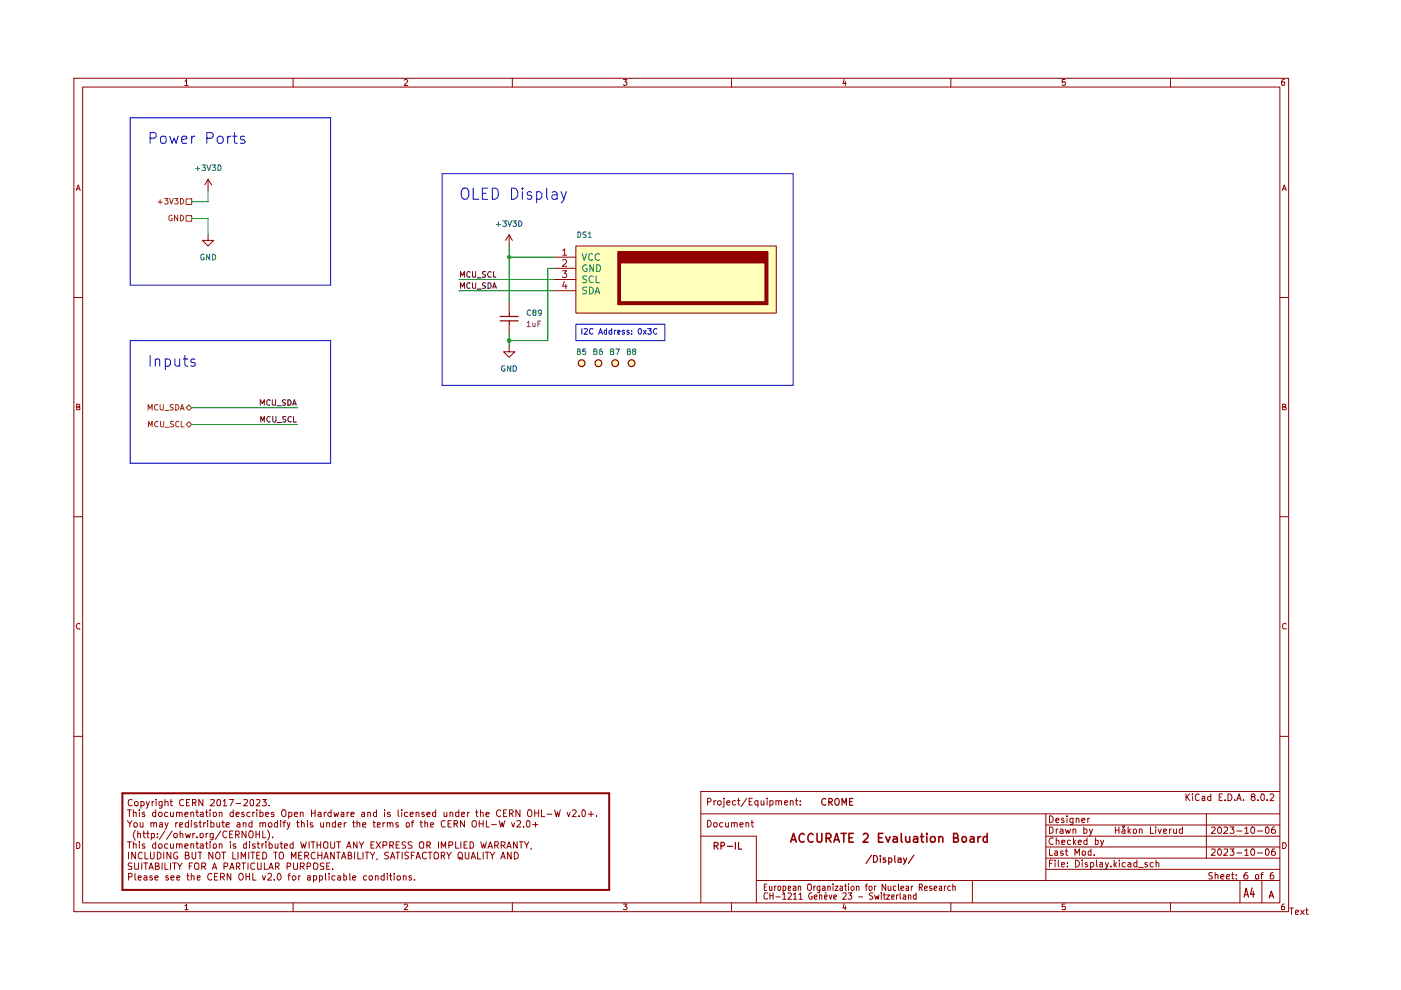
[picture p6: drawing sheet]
<svg xmlns="http://www.w3.org/2000/svg" width="297mm" height="210mm" viewBox="0 0 297 210" stroke-linecap="round" stroke-linejoin="round" font-family="sans-serif">
<g fill="none" stroke="#910000" stroke-width=".21">
<path d="M15.7 16.6h257.5v176.7h-257.5zM17.5 18.5h253.9v172.9h-253.9zM39.2 17.2h.2l.1-.4v1.3M39.2 18.1h.7M62.1 16.6v1.9M85.7 17l.2-.2h.3l.2 .3-.7 1h.7M108.6 16.6v1.9M132.2 16.8h.7l-.4 .6 .4 .1v.4l-.2 .2h-.4l-.1-.2M155.1 16.6v1.9M179 16.8l-.3 .9h.7M179.2 17.3v.8M201.6 16.6v1.9"/>
<path d="M225.8 16.8h-.6v.6h.6l.1 .1-.1 .5-.4 .1-.2-.2M248.2 16.6v1.9M272.3 16.8h-.3a.93 .93 0 0 0-.2 1.2h.5l.1-.5-.1-.1h-.5l-.1 .1M16.2 40.4l.4-1.2 .4 1.2M16.3 40h.5M271.9 40.4l.4-1.2 .4 1.2M272 40h.6M15.7 63.1h1.8M271.4 63.1h1.8M16.3 86.3h.4l.2-.3-.1-.2-.5-.1v1.2h.5l.1-.5-.2-.1M271.9 86.3l.6-.1v-.4l-.6-.1v1.2h.6l.2-.4-.3-.2M15.7 109.6h1.8"/>
<path d="M271.4 109.6h1.8M16.9 132.3l-.1-.1a.66 .66 0 0 0-.6 .4 .66 .66 0 0 0 .2 .7h.5M272.7 132.3l-.4-.1-.4 .3v.6l.2 .2h.6M15.7 156.1h1.8M271.4 156.1h1.8M16.3 178.6h.3l.3 .4v.6l-.3 .3h-.3zM27 174l.5 .7 .4-.7M27 171.7h.9M27 178.5h.9M27.4 171.7v1.4M27.4 178.5v1.3M27.5 174.7v.6"/>
<path d="M28 169.6l-.2-.1a.68 .68 0 0 0-.6 .7 .68 .68 0 0 0 .6 .7l.2-.1M28.3 172.3h.6v.8M28.3 179.1l.2-.2 .4 .1v.8M28.3 171.7v1.4M28.3 178.5v1.3M28.4 174.7l.2-.3h.3l.2 .3-.1 .6h-.5zM28.5 170.2l.5-.3 .3 .3-.1 .6h-.6zM28.7 176l-.1 .1a1.53 1.53 0 0 0 .1 2M29.2 176.8h.6v.8M29.2 176.2v1.4M29.5 171.7v.2M29.5 178.5v.1"/>
<path d="M29.5 172.2v.9M29.5 178.9v.9M29.7 174.4l.1 .9h.5M29.9 170l.4-.1 .3 .3-.1 .6h-.6M29.9 169.9v1.5M30.3 176.7h.5M30.3 174.4v.9M30.5 176.2v1.2l.3 .2M30.6 172.3l-.2-.1-.3 .2 .1 .2 .4 .1v.4h-.5M30.6 179l-.2-.1-.3 .3 .6 .4-.1 .2h-.5M31 169.9l.3 1M31.1 176.7h.5"/>
<path d="M31.3 176.2v1.3l.3 .1M31.7 169.9l-.5 1.3-.2 .2M32 174.6l.3-.2 .2 .1 .1 .8M32 174.4v.9M32.1 176.8l.4-.1 .3 .3v.4l-.3 .2-.4-.1M32.1 176.7v1.4M32.3 169.9v1M32.6 169.9l-.3 .3M32.6 174.7a.36 .36 0 0 1 .6-.2v.8M33 172.3l-.4-.1-.3 .3v.4l.3 .2h.4M33 178.5v1.3l-.6-.1a.6 .6 0 0 1 .2-.8l.4 .1M33 171.7v1.4"/>
<path d="M33.1 169.5v.1M33.1 169.9v1M33.4 177.5v.1M33.4 176.8v.1M33.7 172.3h.6l.1 .6-.3 .2h-.2l-.3-.2zM33.9 174.5l.4-.1 .2 .3v.6h-.6l-.1-.3 .7-.2M34.4 169.9v1.2l-.3 .3-.3-.1M34.4 170l-.4-.1-.3 .3 .1 .6h.6M35 170.1l.1-.1a.36 .36 0 0 1 .5 .2v.7M35 169.5v1.4M35 174.4l.3 .9M35 176.2l-1.2 1.8"/>
<path d="M35.6 172.3l-.5-.1-.2 .3 .1 .6h.6M35.6 179l-.5-.1-.2 .3 .1 .6h.6M35.6 174.4l-.4 1.3-.2 .2M36.1 169.9h.5M36.2 172.2v.9h.4l.1-.1M36.2 178.9v.9l.5-.1M36.2 169.5v1.2l.4 .2M36.5 176.2l-1.2 1.8M36.7 172.2v.9M36.7 178.9v.9M36.9 176.8h.1a.36 .36 0 0 1 .6 .2l-.1 .5a.45 .45 0 0 1-.7-.1zM37.3 174.4v.9"/>
<path d="M37.4 172.3l.4-.1 .2 .2v.7M37.4 179.1l.2-.2 .3 .1 .1 .8M37.4 172.2v.9M37.4 178.9v.9M37.7 174.4l-.4 .3M38 172.4l.2-.2 .4 .2v.7M38 179.2l.2-.3 .3 .1 .1 .8M38.1 174.9l.6-.1v-.3h-.6v.8h.6M38.2 176.8l.4-.1 .2 .2v.7M38.2 176.2v1.4M38.9 169.6l-.4-.1-.4 .3 .1 .9 .3 .2 .4-.1M39.2 172.6h.7l-.1-.3-.4-.1-.2 .2 .1 .7h.5"/>
<path d="M39.2 179.4l.7-.2-.1-.2-.4-.1-.2 .3 .1 .6h.5M39.3 176.7l.3 .9 .3-.6 .2 .6 .3-.9M39.5 170.2h.5M40 174v1.3h-.6l-.1-.7 .2-.2 .5 .1M40.2 169.5h-.7v1.4h.7M40.5 172.3l.4-.1 .2 .2v.7M40.5 179.1l.1-.2 .4 .1 .1 .8M40.5 172.2v.9M40.5 178.9v.9M40.6 174v.1M40.6 174.4v.9M40.8 170.2l.7-.1a.36 .36 0 0 0-.2-.6h-.5v1.4"/>
<path d="M40.9 176.7v.9M41.1 170.2l.5 .7M41.3 176.7l-.4 .3M41.5 172.2h.6M41.5 178.9h.6M41.7 171.7v1.2l.4 .2M41.7 174.5a.36 .36 0 0 0-.6 .2l.7 .4-.1 .2h-.6M41.7 177.5v.1M41.7 178.5v1.2l.1 .1h.3M42.2 174.4h.5M42.4 174v1.3h.3M42.4 176.8h.1a.36 .36 0 0 1 .6 .2l-.1 .5-.3 .1-.3-.1z"/>
<path d="M42.5 172.3l.4-.1 .2 .2v.7M42.5 179l.4-.1 .2 .3v.6h-.6l-.1-.3 .7-.3M43 169.5v1.4l-.8-1.4v1.4M43.1 172.6h-.6l-.1 .2 .3 .3h.4M43.2 174.4v.9M43.6 174.4l-.4 .3M43.6 172.2h.5M43.6 178.9h.5M43.7 176.7v.9M43.8 171.7v1.2l.3 .2M43.8 178.5v1.2l.1 .1h.2M44 174v.1"/>
<path d="M44 174.4v.9M44.1 176.7l-.4 .3M44.5 171.7v.2M44.5 178.5v.1M44.5 172.2v.9M44.5 178.9v.9M44.6 169.6l.6-.1 .3 .3-.1 .3-.9 .8h1M44.7 174v1.3h.5l.2-.6-.3-.3-.4 .1M45.2 172.3h.1a.36 .36 0 0 1 .6 .2l-.1 .6h-.3l-.3-.1zM45.2 176.7l-.1 1.3-.6 .1M45.2 176.8h-.7v.7l.3 .1 .4-.1M45.2 179.1l.3-.2 .3 .1v.8l-.6-.1z"/>
<path d="M46 174.4l.1 .9h.5M46.1 169.6h.6v1.2h-.6zM46.5 172.3l.4-.1 .2 .2v.7M46.5 179.1l.2-.2 .3 .1 .1 .8M46.5 172.2v.9M46.5 178.9v.9M46.6 174.4v.9M46.8 176.2l-1.2 1.8M47 174.4h.6M47.2 174v1.2l.1 .1h.3M47.3 169.8l.4-.3v1.4M47.3 170.9h.8"/>
<path d="M47.9 174.9l.7-.1v-.3l-.4-.1-.3 .3 .1 .6h.6M48.1 176.4a.64 .64 0 0 0-.8 .1 .64 .64 0 0 0 0 .9 .45 .45 0 0 0 .8 .1M48.6 169.5h.9l-.6 1.4M48.7 176.9h.5M48.9 178.5v.1M48.9 178.9v.9M49.4 176.2h-.7v1.4h.7M49.4 172.3l-.4-.1-.2 .3 .1 .6h.5M49.4 171.7v1.4M50 177l.6-.1 .1-.5-.2-.2h-.5v1.4M50 179h-.6v.3l.6 .3v.2h-.6M50 172.6h.7l-.1-.3-.4-.1-.2 .2 .1 .7h.5"/>
<path d="M50 170.3h1.1M50.3 174.5l.4-.1 .2 .3v.6h-.6l-.1-.3 .2-.2h.5M50.3 177l.4 .6M51.6 174.6l.1-.2 .4 .1 .1 .8M51.6 174.4v.9M51.6 169.6l.6-.1 .3 .3-.1 .3-.8 .8h.9M51.7 172.3l-.3-.1-.2 .2 .1 .2 .4 .1v.4h-.5M52.2 176.2v1.4l-.9-1.4v1.4M52.2 178.5v1.3h-.5l-.1-.7 .3-.2 .3 .1M52.9 176.3l.4-.1a.89 .89 0 0 1 0 1.4h-.2a.97 .97 0 0 1-.2-1.3zM52.9 178.5v.1M52.9 178.9v.9"/>
<path d="M53 172.3l-.4-.1-.3 .3v.4l.3 .2h.4M53.2 169.6l.3-.1 .3 .3v.8l-.3 .3-.3-.1-.2-.5zM53.4 174v1.3h-.5l-.2-.6 .3-.3 .4 .1M53.6 172.2v.9M54 172.2l-.4 .3M54.1 179a.35 .35 0 0 0-.4-.1 .35 .35 0 0 0-.2 .3l.6 .3v.3h-.6M54.3 176.9h.7M54.3 176.2v1.4M54.4 169.6l.5-.1 .2 .3-.8 1.1h.8M54.4 171.7v.2M54.4 172.2v.9M54.5 178.9h.5"/>
<path d="M54.7 178.5v1.2l.1 .1h.2M55 176.2v1.4M55.1 172.3l.4-.1 .3 .3v.4l-.3 .2h-.4M55.1 174.6l.3-.2 .2 .1 .1 .8M55.1 171.7v1.4M55.1 174.4v.9M55.5 178.9v.9M55.6 169.5h.9l-.5 .5h.2l.3 .3-.1 .5h-.8M55.7 174.7a.36 .36 0 0 1 .6-.2v.8M55.7 176.2v1.4h.7M56 178.9l-.4 .1-.1 .2M56.3 172.6h.7l-.2-.4-.5 .2v.5l.3 .2h.3"/>
<path d="M56.4 178.5v.1M56.4 178.9v.9M56.7 176l.1 .1a1.53 1.53 0 0 1-.1 2M57.1 170.8v.1M57.1 178.5v1.3l.6-.1a.6 .6 0 0 0-.2-.8l-.4 .1M57.1 174.4h.3l.3 .3-.2 .6h-.4l-.2-.2v-.4zM57.8 177.5v.1M58.1 172.3l-.4-.1-.2 .2 .1 .2 .5 .1v.4h-.6M58.3 178.9l.1 .9 .5-.1M58.8 174v1.3h-.5l-.1-.6 .2-.3 .4 .1M58.9 178.9v.9M59.4 178.9h.5"/>
<path d="M59.5 174v.1M59.5 174.4v.9M59.6 178.5v1.2l.1 .1h.2M59.9 174.4h.6M60 171.7l.6 .3v.9l-.6 .2a.89 .89 0 0 1 0-1.4zM60.3 179.4l.7-.2-.2-.3-.4 .1-.1 .7 .1 .1h.5M60.5 174l-.3 .2v1.1M60.9 174.4l.3 .9M61.2 172.3l.4-.1 .3 .3-.1 .6h-.6M61.2 172.2v1.4M61.5 174.4l-.3 .9-.3 .6M62.1 178.5v1.3h-.5l-.1-.2 .1-.5 .2-.2 .3 .1"/>
<path d="M62.4 172.6h.7v-.3l-.4-.1-.3 .2 .1 .7h.6M62.9 174.4h.5M63.1 174v1.2l.1 .1h.2M63.7 172.3h.6v.8M63.7 172.2v.9M63.8 178.5l.3 1.3 .2-.9 .3 .9 .3-1.3M63.9 174.6l.2-.2 .3 .1 .1 .8M63.9 174v1.3M65.2 174v.1M65.2 174.4v.9M65.5 178.5v1.3M66 178.5h.7"/>
<path d="M66 171.7v1.4M66 172.4h.8M66.3 174.5h-.5v.3l.6 .3-.1 .2h-.5M66.4 178.5v1.3M66.8 171.7v1.4M67.2 178.5v1.3M67.2 179.2h.8M67.5 172.3l.4-.1 .2 .2v.7M68 174.4l.1 .9h.5M68 178.5v1.3M68.1 172.6h-.6l-.1 .2 .2 .3h.5M68.6 174.4v.9"/>
<path d="M68.7 178.6l.2-.1 .6 .1v1.1l-.2 .1h-.5a.99 .99 0 0 1-.1-1.2zM68.7 172.2v.9M69.2 172.2l-.5 .3M69.3 174.6l.2-.2 .3 .1v.8M69.3 174.4v.9M70.1 178.5v1.1l.2 .2 .6-.1 .1-1.2M70.2 172.3h-.6l-.1 .6a.45 .45 0 0 0 .7 .2M70.2 171.7v1.4M70.8 172.2l.2 .9 .3-.6 .2 .6 .3-.9M71.1 174v1.3h-.6l-.1-.6a.45 .45 0 0 1 .7-.2M71.4 178.5h.8M71.7 174.9l.7-.1-.2-.4-.4 .1-.1 .7 .1 .1h.5"/>
<path d="M71.8 178.5v1.3M72.3 172.3h.6v.8M72.9 172.6h-.6v.5h.6M73 174.4v.9M73.4 174.4l-.4 .3M73.5 179.8l.5-1.3 .4 1.3M73.6 172.2v.9M73.7 179.5h.6M74 172.2l-.4 .3M74.4 172.6h.7l-.1-.3h-.6v.8h.6M74.8 174.4h.5M74.9 174v1.2l.1 .1h.3"/>
<path d="M75.7 174.6l.2-.2 .4 .1v.8M75.7 178.5v1.3l-.8-1.3v1.3M75.7 174v1.3M76.2 178.5l.4 .7 .5-.7M76.6 179.2v.6M76.7 172.3l.4-.1 .2 .2v.7M76.9 174.9l.7-.1v-.3l-.5-.1-.2 .3 .1 .6h.6M77.3 172.6h-.6l-.1 .2 .3 .3h.4M78 172.3l.4-.1 .2 .2v.7M78 172.2v.9M78.7 179.2h.4M79.1 174.4h.5"/>
<path d="M79.2 174v1.2l.1 .1h.3M79.3 178.5h-.6v1.3h.6M79.8 178.5l.9 1.3M79.8 172.3l-.4-.1-.2 .3v.4l.2 .2h.4M79.8 171.7v1.4M80 174.9l.6-.1v-.3h-.6v.8h.6M80.7 178.5l-.9 1.3M81.2 179.2h.6a.45 .45 0 0 0 .2-.6l-.8-.1v1.3M81.2 174.4v.9M81.5 171.7v.2M81.5 172.2v.9M81.6 174.4l-.4 .3"/>
<path d="M82.1 174.6v-.1a.36 .36 0 0 1 .6 .2v.6M82.1 174.4v.9M82.6 179.2h.7l.1-.6-.8-.1v1.3M82.7 172.3l-.3-.1-.3 .2 .1 .2 .5 .1v.4h-.6M82.7 174.7l.2-.3 .3 .1 .1 .8M83 179.2l.4 .6M84 179.2h.5M84.4 171.7v1.2l.2 .2M84.4 174.5l-.3-.1-.2 .3 .2 .2 .4 .2-.1 .2h-.5M84.7 178.5h-.7v1.3h.7M85.2 171.7v.2M85.2 172.2v.9"/>
<path d="M86 178.6h-.7v.4l.6 .2 .1 .3-.1 .3h-.6M86.2 174.5l.3-.1 .3 .2-.1 .7h-.5zM86.4 172.3l-.4-.1-.2 .3 .1 .6h.5M87 172.6h.6l-.1-.3-.4-.1-.1 .2v.7h.5M87.2 174.4h.5M87.4 178.6h-.8l-.1 .3 .3 .3h.4l.2 .4-.2 .2h-.7M87.7 174l-.3 .2v1.1M88.2 172.3l.4-.1 .2 .2v.7M88.2 172.2v.9M89 178.6l.2-.1 .6 .1v1.1l-.1 .1h-.5a.99 .99 0 0 1-.2-1.2zM89.1 174.4h.5M89.2 174v1.2l.1 .1h.3"/>
<path d="M89.9 172.3l-.3-.1-.2 .2 .1 .2 .4 .1v.4h-.5M90.1 174.6l.2-.2 .3 .1 .1 .8M90.1 174v1.3M90.5 172.6h.7l-.2-.4-.5 .2v.5l.3 .2h.3M90.5 179.2h.5a.45 .45 0 0 0 .2-.6l-.7-.1v1.3M90.8 179.2l.5 .6M91.3 174.9l.6-.1v-.3l-.5-.1-.1 .3 .1 .6h.5M92.4 172.3h-.6l-.1 .6a.45 .45 0 0 0 .7 .2M92.4 171.7v1.4M93 178.5v1.3M93.6 179.8v-1.3l.5 1 .4-1v1.3M94.1 172.2v.9h.4l.2-.1"/>
<path d="M94.4 174.1l-.4-.1-.4 .3v.9l.2 .1h.6M94.7 172.2v.9M95 174.7h.4M95.2 179.2h.6l.2-.3-.1-.3-.7-.1v1.3M95.4 172.3l.4-.1 .2 .2v.7M95.4 172.2v.9M95.7 174h-.7v1.3h.7M96.3 174.7l.6-.1a.36 .36 0 0 0-.1-.6h-.5v1.3M96.6 178.5v1.3h.7M96.6 174.7l.4 .6M97.3 172.3h-.7v.7l.3 .1h.4M97.3 171.7v1.4"/>
<path d="M97.7 178.5v1.3M97.9 172.6h.6v-.3h-.6v.8h.6M98.4 179.2h.4M98.5 174v1.3l-.9-1.3v1.3M99.1 178.5h-.7v1.3h.7M99.1 172.2v.9M99.5 172.2l-.4 .1v.2M99.7 178.5l.6 .1 .1 .6-.2 .6h-.5zM100.2 174.2l.2-.2a.46 .46 0 0 1 .6 .4l-.2 .9h-.5a.99 .99 0 0 1-.1-1.1zM100.8 172.2h.5M101 171.7v1.2l.3 .2M101.6 174.7h.8"/>
<path d="M101.6 174v1.3M101.9 172.3l.3-.1 .2 .2v.7M101.9 171.7v1.4M101.9 178.5l.4 1.3 .2-.9 .3 .9 .3-1.3M102.4 174v1.3M103 172.6h.7l-.1-.3-.4-.1-.2 .2 .1 .7h.5M103.1 174v1.3h.6M103.5 179.8l.5-1.3 .4 1.3M103.6 179.5h.7M104.2 174.8h1M104.9 179.2h.5l.2-.1a.36 .36 0 0 0-.2-.6h-.5v1.3M105.2 179.2l.5 .6"/>
<path d="M105.8 174l.4 1.3 .2-.9 .3 .9 .3-1.3M106.2 171.9a.63 .63 0 0 0-1 .5 .63 .63 0 0 0 1 .6M106.3 179.2h.5a.45 .45 0 0 0 .2-.6l-.7-.1v1.3M106.6 179.2l.5 .6M106.8 172.4h.4M107.4 171.7h-.6v1.4h.6M107.4 179.8l.5-1.3 .5 1.3M107.6 179.5h.7M108 172.5h.5l.3-.3v-.2l-.3-.3h-.5v1.4M108.4 172.5l.4 .6M108.5 174.4l.3 .9 .3-.9M109.6 174.1l.6-.1 .2 .2-.1 .4-.7 .7h.8"/>
<path d="M109.6 178.5v1.3l-.7-1.3v1.3M110.2 178.5h.7M110.2 171.7v1.4l-.8-1.4v1.4M110.5 178.5v1.3M111 175.3h.1M111.2 178.5l.5 .7 .4-.7M111.7 179.2v.6M111.8 174.1l.2-.1 .4 .2v.9l-.2 .2h-.4l-.1-.2-.1-.6zM112 171.8l.4-.1a.89 .89 0 0 1 0 1.4h-.2a.97 .97 0 0 1-.2-1.3zM112.7 179.8l-.2 .3M112.9 174.8h1.1M113.4 172.4h.8"/>
<path d="M113.4 171.7v1.4M113.5 174.3v1M114.2 171.7v1.4M114.8 171.7v1.4h.7M116 172.6h1M117.6 171.7l.3 1.4 .3-1 .2 1 .4-1.4M120.2 172.2l.4 .9 .3-.9M121.3 171.9l.6-.2 .3 .3-.1 .3-.8 .8h.9M122.8 173v.1M123.4 171.9l.3-.2a.81 .81 0 0 1 0 1.4l-.3-.1v-.4zM124.7 172.6h1.1M125.3 172v1.1"/>
<path d="M126.5 173v.1M148.6 177.3h11.8v14.1M148.6 172.6h122.8M150 173.9a.72 .72 0 0 1 .8 .7 .72 .72 0 0 1-.8 .7zM150 170h.5l.3-.2-.3-.6h-.5v1.5M151.4 174.5l.4-.1 .3 .3v.4l-.3 .2h-.2l-.3-.2zM151.4 169.8v.9M151.8 169.8l-.4 .2M152.2 169.8h.5l.2 .2v.4l-.2 .3-.6-.3zM153.2 174.5l-.4-.1-.2 .3v.4l.2 .2h.4M153.5 169.8v1.1l-.3 .2M153.5 169.2v.2"/>
<path d="M153.8 174.4l.1 .9h.4l.1-.1M154.1 170.2l.7-.1-.2-.3-.5 .1v.6l.2 .2 .4-.1M154.4 174.4v.9M155.1 174.5l.4-.1 .2 .2v.7M155.1 174.4v.9M155.7 174.6l.2-.2 .4 .2v.7M156 169.8h-.5l-.2 .2v.4l.2 .3 .5-.1M156.4 169.8h.5M156.5 169.2v1.3l.4 .2M156.9 174.8h.7l-.2-.4h-.3l-.2 .2v.5l.2 .2h.4M158.2 174.5l.4-.1 .1 .2v.7M158.2 174.4v.9"/>
<path d="M158.3 169.2l-1.2 1.8M158.8 169.9h.5M159.3 174.4h.5M159.4 173.9v1.2l.4 .2M159.5 169.2h-.7v1.5h.7M160.7 169.8h-.4l-.3 .2v.4l.3 .3 .4-.1M160.7 169.8v1.3M161.4 169.8v.8l.3 .1 .3-.2M162 169.8v.9M162.6 169.2v.2M162.6 169.8v.9M163.2 169.8h.5l.2 .2-.1 .6h-.6"/>
<path d="M163.2 169.8v1.3M164.5 169.8h.6v.9M164.5 169.8v.9M165.1 169.9l.3-.1h.3v.9M166.4 170.2l.6-.1v-.3h-.6v.8h.6M167.6 169.8h.5v.9M167.6 169.8v.9M168.7 169.8h.5M168.8 169.2v1.3l.4 .2M169.7 170.5v.2M169.7 169.8v.1M221.7 172.6v14.1"/>
<path d="M221.7 174.9h49.7M221.7 177.3h49.7M221.7 179.6h49.7M222.5 173h.3l.5 .3v.8l-.5 .3h-.3zM222.5 175.3h.3l.5 .4v.7l-.5 .3h-.3zM223.3 177.8a.55 .55 0 0 0-.7 0 .55 .55 0 0 0-.2 .7l.3 .5 .3 .1 .3-.2M223.9 173.9l.6-.1v-.2l-.5-.1-.1 .2v.6h.6M223.9 178.2l.4-.1 .2 .2v.8M223.9 175.8v.9M223.9 177.6v1.5M224.3 175.8l-.4 .2M224.8 175.9h.5l.1 .8"/>
<path d="M225.1 178.6l.7-.1-.1-.3h-.6v.8h.6M225.4 176.1l-.7 .3 .2 .3 .5-.1M225.6 173.6l-.4-.1-.2 .2 .1 .2 .5 .1v.3h-.6M225.9 175.8l.2 .9 .3-.7 .3 .7 .3-.9M226.2 173v.1M226.2 173.5v.9M227 178.2l-.4-.1-.3 .3 .1 .6h.6M227.5 173.5v1.1l-.2 .2h-.4M227.5 173.6l-.4-.1-.3 .2v.5l.3 .2 .4-.1M227.5 175.9l.2-.1 .3 .1 .1 .8M227.5 175.8v.9M227.6 177.6v1.5"/>
<path d="M227.7 178.5l.4 .6M228.1 178.1l-.5 .5M228.2 173.6l.3-.1 .3 .2v.7M228.2 173.5v.9M228.6 178.6l.7-.1-.2-.4-.5 .2v.5l.3 .3 .3-.1M229.4 173.9l.6-.1v-.2l-.5-.1-.1 .2v.6h.6M229.8 175.9l.4-.1 .3 .2-.1 .6h-.6M229.8 175.3v1.4M230.5 178.2h-.6l-.1 .6a.45 .45 0 0 0 .7 .2M230.5 177.6v1.5M230.6 173.5v.9M231 173.5l-.4 .2"/>
<path d="M231 175.8l.3 .9M231.6 175.8l-.6 1.4M232.2 178.2h.6v.7l-.2 .2-.4-.1M232.2 177.6v1.5M233.3 178.1l.4 1M234 178.1l-.5 1.3-.2 .1M236.5 175.3v1.4M236.5 176h.7M237.2 175.3v1.4M237.9 175.9h.5l.1 .8M238.1 175.1h.2v.3h-.2zM238.5 176.1l-.7 .3 .3 .3 .4-.1"/>
<path d="M239.2 175.3v1.4M239.4 176.2l.3 .5M239.7 175.8l-.5 .6M240.3 175.9l.2-.1 .4 .1 .1 .5a.42 .42 0 0 1-.7 .2zM241.6 175.9l.2-.1 .3 .1v.8M241.6 175.8v.9M243.9 175.3v1.4h.7M245 175.3v.1M245 175.8v.9M245.5 175.8l.4 .9 .3-.9M246.7 176.3l.6-.2v-.2h-.6v.7h.6M248 175.8v.9"/>
<path d="M248.3 175.8l-.3 .2M248.8 175.8v.7l.2 .2 .4-.1M249.4 175.8v.9M250.7 175.9l-.4-.1-.3 .2 .1 .6h.6M250.7 175.3v1.4M251.5 168.3v1.5M251.6 168.9l.6 .9M252.2 168.3l-.7 .9M252.8 168.3v.2M252.8 168.8v1M254.3 168.5a.55 .55 0 0 0-.8 0 .55 .55 0 0 0-.1 .7l.3 .5 .3 .1 .3-.2M254.8 168.9h.6v.9"/>
<path d="M255.4 169.2h-.6v.5h.6M255.8 172.6v9.3M256.7 168.9h-.6l-.1 .6a.45 .45 0 0 0 .7 .2M256.7 168.3v1.5M256.9 175.4l.5-.1 .2 .4-.8 1h.8M258.3 175.4l.2-.1a.7 .7 0 0 1 .5 .7 .7 .7 0 0 1-.5 .7l-.4-.5zM258.5 169h.4M259.2 168.3h-.7v1.5h.7M259.5 175.4h.8v.5l-.9 .8h.9M259.8 169.6v.2M260.3 168.3a.73 .73 0 0 1 .9 .7 .73 .73 0 0 1-.9 .8zM260.8 175.3h.8l-.4 .6 .4 .2-.1 .5h-.7"/>
<path d="M261.8 169.6v.2M262.2 169.8l.5-1.5 .4 1.5M262.2 176.2h1.1M262.4 169.3h.7M263.7 169.6v.2M263.9 175.7l.4-.4v1.4M263.9 176.7h.8M265.3 175.4l.2-.1a.7 .7 0 0 1 .5 .7 .7 .7 0 0 1-.5 .7l-.3-.5zM265.6 168.9l-.3-.2 .1-.3 .5-.1 .2 .4-.1 .1-.6 .2-.1 .2a.47 .47 0 0 0 .6 .6l.2-.3-.2-.6M266.6 176.2h1.1M266.7 169.6v.2M267.5 168.4l.2-.1 .4 .4v.8l-.4 .3a.82 .82 0 0 1-.2-1.4z"/>
<path d="M268.4 175.4l.2-.1a.74 .74 0 0 1 .5 .7 .74 .74 0 0 1-.5 .7l-.3-.3zM268.6 169.6v.2M269.3 168.5l.2-.2h.3l.3 .4-.9 1.1h.9M270.3 175.3a.57 .57 0 0 0-.7 .6l.1 .7h.6l.1-.5-.2-.2h-.4l-.2 .2M271.4 167.8h-122.8v23.6M271.9 178.6a.65 .65 0 0 1 .8 .7 .65 .65 0 0 1-.8 .6zM27.3 185.9h.5a.41 .41 0 0 0 .2-.4 .41 .41 0 0 0-.2-.3h-.5v1.4M27.3 180.7v1.4M27.9 183h-.5l-.2 .2 .1 .4 .6 .2v.4l-.7 .1M28.5 183v1.1l.2 .2h.5l.2-.2v-1.1M28.6 185.2v1.2l.3 .2M28.7 180.7v1.4l-.8-1.4v1.4"/>
<path d="M29.3 186.1l.7-.1-.2-.3h-.3l-.2 .1v.6l.2 .2 .4-.1M30.1 183v1.3M30.1 180.8a.55 .55 0 0 0-.7 0 .55 .55 0 0 0-.1 .7l.2 .5 .4 .1 .2-.2M30.5 183h.8M30.6 185.8l.4-.1 .2 .1v.8M30.7 180.7v1.4h.7M30.9 183v1.3M31.2 186l-.6 .1-.1 .2 .1 .3 .6-.1M31.6 184.3l.4-1.3 .5 1.3M31.7 184h.6M31.9 180.7v1.2l.3 .2h.2l.3-.2v-1.2M32.3 185.8l-.4-.1-.2 .2 .1 .2h.4l.1 .3-.1 .2-.5-.1"/>
<path d="M32.9 186.1l.6-.1-.1-.3-.5 .1v.6l.2 .2 .3-.1M32.9 183.6h.5l.3-.2-.1-.4h-.7v1.3h.7l.2-.4-.4-.3M33.4 180.7h.3l.4 .3v.8l-.4 .3h-.3zM34.4 183v1.3M34.7 180.7v1.4M35 183v1.3h.6M35.6 185.8l-.3-.1-.2 .2 .1 .2h.4l.1 .3-.1 .2-.5-.1M36.2 183v1.3M36.2 180.7v1.4l-.8-1.4v1.4M36.2 186.1l.7-.1-.2-.3-.5 .1v.6l.3 .2 .3-.1M36.6 183h.8M37 183v1.3"/>
<path d="M37.5 186.1l.6-.1v-.2h-.6v.7h.6M37.6 180.8l-.3-.1-.5 .3 .1 .9 .4 .2 .3-.1 .1-.5h-.3M37.7 183l.4 .7 .5-.7M38.1 183.7v.6M39.2 192h.2l.1-.3v1.2M39.2 192.9h.7M39.3 181.4l.7-.1v-.5l-.7-.1v1.4h.6l.2-.2v-.3l-.3-.2M39.6 185.7h.5M39.8 185.2v1.2l.3 .2M40.1 183.6h.5M40.6 185.8l.2-.1 .3 .1v.8M40.6 185.2v1.4"/>
<path d="M40.7 180.7v1.2l.3 .2 .5-.2v-1.2M40.8 183h-.7v1.3M41.3 183.1l.3-.1a.46 .46 0 0 1 .6 .4l-.2 .9h-.5a.99 .99 0 0 1-.2-1.2zM41.8 186.1l.6-.1v-.2h-.6v.7h.6M42 180.7h.8M42.4 180.7v1.4M42.8 183.7h.5a.45 .45 0 0 0 .2-.7h-.7v1.3M43.1 183.7l.5 .6M44.9 185.3a.7 .7 0 0 0-.9 .5 .7 .7 0 0 0 .5 .8l.4-.2M45 184.3l.5-1.3 .5 1.3M45.1 180.7v1.4l-.8-1.4v1.4M45.2 184h.6"/>
<path d="M45.5 185.8h.5M45.9 180.8l.2-.1a.73 .73 0 0 1 .6 .7 .73 .73 0 0 1-.6 .7l-.3-.2-.1-.3zM46.1 185.2h-.6v1.4h.6M46.7 185.9l.8-.1a.45 .45 0 0 0-.2-.6h-.6v1.4M47 180.7h.8M47.1 185.9l.5 .7M47.4 180.7v1.4M47.5 183.7l.7-.1 .1-.6h-.8v1.3M48.7 184.3l.5-1.3 .4 1.3M48.9 184h.6M48.9 185.2v1.4l-.7-1.4v1.4M49.4 180.7v1.4h.6"/>
<path d="M50.1 183.7h.5a.45 .45 0 0 0 .2-.7h-.7v1.3M50.4 183.7l.5 .6M50.5 180.7v1.4M50.8 185.3l.2-.1a.73 .73 0 0 1 .6 .7 .73 .73 0 0 1-.6 .7l-.3-.2-.1-.3zM51.1 182.1v-1.4l.5 1 .5-1v1.4M51.3 183h.8M51.6 183v1.3M52.2 185.8h.7M52.2 185.2v1.4M52.6 183v1.3M52.7 180.7v1.4M52.9 185.2v1.4"/>
<path d="M53.2 180.7h.8M53.6 185.2v1.4h.7M53.6 180.7v1.4M54 183h-.4l-.4 .3 .1 .8 .1 .2 .6-.1M54.4 181.4h.5M54.6 183l.1 1.3 .7-.1v-1.2M55.1 180.7h-.7v1.4h.7M55.6 185.7l.4 .9 .3-.9M55.7 180.7a.73 .73 0 0 1 .9 .7 .73 .73 0 0 1-.9 .7zM56 183v1.3h.7M56.8 185.3l.2-.1h.3l.3 .4-.9 1h.9M57 184.3l.5-1.3 .4 1.3"/>
<path d="M57.1 184h.7M58 180.7h.8M58.2 186.4v.2M58.4 183.7h.5a.45 .45 0 0 0 .2-.7h-.7v1.3M58.4 180.7v1.4M58.8 183.7l.4 .6M58.9 185.3l.2-.1a.76 .76 0 0 1 .5 .7 .76 .76 0 0 1-.5 .7 .89 .89 0 0 1-.2-1.3zM59.4 180.8l.4-.1a.89 .89 0 0 1 0 1.4l-.5-.2-.1-.7zM60.9 183.7h.5a.45 .45 0 0 0 .2-.7h-.7v1.3M61 185.7h.6M61.6 185.2l-.4 .2v1.2M61.8 182.1v-1.4l.4 1 .5-1v1.4"/>
<path d="M62 185.9l.2-.2 .4 .1 .1 .1v.5l-.5 .2-.2-.2zM62.1 191.4v1.9M62.2 183v1.1l.2 .2h.5l.2-.2v-1.1M63.3 181.4h.5M63.3 185.7v.9M63.7 183.7h.6a.45 .45 0 0 0 .1-.7h-.7v1.3M63.7 185.7l-.4 .2M64 180.7h-.7v1.4h.7M64 183.7l.5 .6M64.6 181.4h.6l.2-.2v-.4l-.2-.1h-.6v1.4M64.9 181.4l.5 .7M65.1 183.7h.5l.2-.1a.36 .36 0 0 0-.2-.6h-.5v1.3"/>
<path d="M65.2 185.8h.6v.8M65.8 186l-.6 .1v.4h.6M66.5 183.1l.2-.1 .6 .1a.99 .99 0 0 1-.2 1.2h-.5l-.1-.2zM66.5 185.8l.4-.1 .2 .2v.6h-.6M66.5 185.7v1.3M66.8 180.8a.55 .55 0 0 0-.7 0 .55 .55 0 0 0-.1 .7l.2 .5 .3 .1 .3-.2M67.4 181.4h.8M67.4 180.7v1.4M67.7 185.8l.5-.1 .2 .2-.1 .6h-.6M67.7 185.7v1.3M68.2 180.7v1.4M68.7 182.1l.5-1.4 .4 1.4"/>
<path d="M68.7 183h-.5l-.3 .2 .1 .4 .6 .1v.6h-.7M68.8 181.7h.7M69 185.2v1.2l.2 .2M69.3 183.6h.5M69.8 185.2v.1M69.8 185.7v.9M69.9 183h-.6v1.3h.6M70.5 184.2v.1M70.9 180.7v1.4l-.8-1.4v1.4M71 185.8l-.4-.1-.2 .2v.6h.6M71.4 180.7h.7M71.6 185.8l.4-.1 .2 .1v.8"/>
<path d="M71.7 180.7v1.4M72.2 186l-.6 .1-.1 .2 .2 .3 .5-.1M72.4 182.1l.5-1.4 .4 1.4M72.6 181.7h.6M72.9 185.8l.3-.1 .3 .1v.6l-.3 .2-.3-.1M72.9 185.2v1.4M73.8 181.4l.6-.1v-.5l-.6-.1v1.4h.5l.3-.2v-.3l-.3-.2M74.2 185.2v1.3l.1 .1M74.8 186.1l.6-.1-.1-.3-.5 .1v.6l.2 .2 .4-.1M75.2 180.7v1.4M75.9 180.7v1.4h.6M77 180.7v1.4"/>
<path d="M77.5 180.7h.7M77.7 185.8l-.4-.1-.3 .2v.5l.3 .2 .4-.1M77.8 180.7v1.4M78.2 185.9l.3-.2h.2l.3 .2v.5l-.3 .2h-.2l-.3-.2zM78.5 180.7l.5 .7 .4-.7M79 181.4v.7M79.6 185.8l.2-.1 .4 .1v.8M79.6 185.7v.9M80 182l-.2 .3M81.4 185.8l-.4-.1-.2 .2v.5l.2 .2 .4-.1M81.4 185.2v1.4M82.1 185.2v.1"/>
<path d="M82.1 185.7v.9M82.4 180.8l-.5-.1-.4 .3 .1 .3 .5 .1 .3 .5-.3 .2-.6-.1M82.5 185.7h.6M82.8 182.1l.4-1.4 .5 1.4M82.8 185.2v1.3l.3 .1M82.9 181.7h.7M83.6 185.2v.1M83.6 185.7v.9M84 180.7h.8M84.2 185.9l.2-.2 .4 .1 .1 .1v.5l-.5 .2-.2-.2zM84.3 180.7v1.4M85.3 180.7v1.4"/>
<path d="M85.5 185.8l.2-.1 .4 .1v.8M85.5 185.7v.9M85.7 191.9l.2-.2h.3l.2 .2-.7 1h.7M86.6 180.8l-.5-.1-.2 .1v.5l.7 .4-.2 .4-.5-.1M87.2 185.8l-.3-.1-.2 .2 .1 .2h.3l.2 .3-.2 .2-.4-.1M87.2 181.4h.5M87.9 180.7h-.7v1.4M87.9 186.4v.2M88.2 182.1l.4-1.4 .6 1.4M88.3 181.7h.7M90.4 180.8l-.4-.1-.4 .3 .1 .9 .3 .2 .4-.2M90.8 180.7h.8"/>
<path d="M91.2 180.7v1.4M92.3 180.7a.72 .72 0 0 1 .7 .7 .72 .72 0 0 1-.7 .7l-.3-.2v-1zM93.6 181.4h.5l.2-.2-.2-.5h-.5v1.4M93.9 181.4l.4 .7M94.7 180.7l.5 .7 .5-.7M95.2 181.4v.7M97.3 180.8l.4-.1a.89 .89 0 0 1 0 1.4l-.5-.2-.1-.7zM97.4 181.8l.7 .4M98.6 180.7v1.2l.3 .2 .5-.2v-1.2M99.9 182.1l.4-1.4 .5 1.4M100 181.7h.7M101.3 180.7v1.4h.6"/>
<path d="M102.4 180.7v1.4M102.9 180.7h.8M103.3 180.7v1.4M104 180.7l.4 .7 .5-.7M104.4 181.4v.7M106.2 182.1l.5-1.4 .4 1.4M106.3 181.7h.7M108.4 180.7v1.4l-.8-1.4v1.4M108.6 191.4v1.9M109.1 180.7a.73 .73 0 0 1 .8 .7 .73 .73 0 0 1-.8 .7zM132.2 191.7h.7l-.4 .5 .4 .2v.3l-.1 .2-.6-.1M155.1 191.4v1.9"/>
<path d="M160.4 186.7h111M162.1 188h.3M162.6 187.5h-.5v1.3h.5M162.7 189.4l-.5-.1-.2 .6 .1 .6 .3 .2 .3-.2M163.2 187.9v.8l.3 .1 .2-.2M163.2 189.3v1.4M163.2 189.9h.7M163.7 187.9v.9M163.9 189.3v1.4M164.3 187.9v.9M164.5 190.2h.9M164.6 187.9l-.3 .2"/>
<path d="M164.9 188l.2-.1 .3 .1v.7l-.3 .1-.2-.2zM165.9 189.7l.4-.4v1.4M165.9 190.7h.7M166 188l.4-.1 .2 .2-.1 .6h-.5M166 187.9v1.4M167.1 189.4l.5-.1 .2 .4-.8 1h.8M167.1 188.4l.5-.2v-.2h-.5v.7h.5M168.1 188l.5-.1 .1 .1v.8M168.2 189.7l.4-.4v1.4M168.2 190.7h.7M168.7 188.2l-.6 .2v.3h.6M169.2 188l.2-.1 .4 .1v.8"/>
<path d="M169.2 187.9v.9M169.4 189.7l.4-.4v1.4M169.4 190.7h.7M171.4 187.5h.5l.1 .1a.99 .99 0 0 1-.2 1.2 .46 .46 0 0 1-.6-.4zM172.1 189.3h-.4a.8 .8 0 0 0 .3 1.4l.2-.2v-.4h-.2M172.6 187.9v.9M172.6 190.2l.6-.1v-.3l-.4-.1-.2 .2v.6l.2 .2 .4-.1M172.9 187.9l-.3 .2M173.7 189.9l.2-.2 .3 .1v.9M173.7 189.7v1M173.8 187.9l-.1 1.3h-.4M173.8 188l-.3-.1-.3 .2v.5l.3 .2 .3-.1"/>
<path d="M174.4 188l.4-.1 .1 .1v.8M174.8 190.2l.5-.1v-.3h-.5v.8h.5M174.9 188.2l-.6 .3 .2 .3 .4-.1M175 189.2l.2 .2M175.5 188l.2-.1 .3 .1v.8M175.5 187.9v.9M175.8 189.7l.3 1 .3-1M176.6 187.5h.1M176.6 187.9v.9M176.8 190.2l.6-.1-.1-.3h-.5v.8h.5M177 187.9h.7l-.7 .9h.7M178.1 188l.4-.1 .1 .1v.8"/>
<path d="M178.6 188.2l-.5 .3 .1 .3 .4-.1M178.7 189.4l.6-.1 .1 .4-.8 1h.8M179 191.6l-.3 .9h.7M179.1 187.9h.4M179.2 187.5v1.1l.3 .2M179.2 192.1v.8M179.8 189.3h.8l-.4 .5 .3 .1 .1 .5-.3 .3h-.3l-.2-.2M179.9 187.5h.1M179.9 187.9v.9M180.4 188.1l.4-.2 .3 .2v.5l-.4 .2-.3-.2zM181.6 188l.2-.1 .3 .1v.8M181.6 187.9v.9"/>
<path d="M182 190.2h.9M183.5 187.9h.4M183.9 187.5h-.3v1.3M184.3 188l.4-.1 .2 .2v.5l-.2 .2-.5-.2zM185.1 189.3h-.6l-.2 .3 .2 .3 .6 .3v.2l-.3 .3-.5-.1M185.4 189.7l.3 1 .2-.7 .3 .7 .2-1M185.4 187.9v.9M185.8 187.9l-.4 .2M186.9 189.3v.1M186.9 189.7v1M187.2 189.7h.5M187.5 189.3v1.3l.2 .1"/>
<path d="M187.8 187.5v1.3l-.8-1.3v1.3M188 189.7h.6l-.6 1h.6M188.3 187.9v.7l.2 .2 .4-.2M188.9 187.9v.9M189.1 190.2l.5-.1v-.3h-.5v.8h.5M189.9 188l-.3-.1-.2 .1v.6l.2 .2 .3-.1M190.1 189.7v1M190.5 189.7l-.4 .3M190.5 187.5v1.2l.2 .1M190.8 189.3v1.2l.2 .2M191 188.4l.6-.2-.2-.3-.4 .1v.6l.2 .2 .3-.1M191.5 189.8l.4-.1 .1 .2v.8"/>
<path d="M192 190.1l-.6 .2 .2 .4 .4-.1M192.1 188h.5v.8M192.6 189.9l.2-.2 .3 .2v.8M192.6 188.2l-.5 .2v.3h.5M192.6 189.7v1M193.2 187.9v.9M193.5 187.9l-.3 .2M194.2 189.8l-.3-.1-.3 .3 .1 .6h.5M194.2 189.3v1.4M194.9 188.1h.4a.42 .42 0 0 0 .2-.6h-.6v1.3M195.2 188.1l.4 .7M196 188.4l.6-.2v-.2l-.3-.1-.3 .1v.6l.3 .2 .3-.1"/>
<path d="M197.5 188h-.4v.3l.4 .1 .1 .2-.2 .2-.3-.1M198 188.4l.6-.2-.1-.3-.5 .1v.6l.2 .2 .3-.1M199.1 188h.5v.8M199.6 188.2l-.5 .2v.3h.5M200.2 187.9v.9M200.6 187.9l-.4 .2M201.5 188l-.3-.1-.3 .2v.5l.3 .2 .3-.1M201.6 191.4v1.9M202 188l.2-.1 .3 .1v.8M202 187.5v1.3M206.2 186.7v4.7M221.7 181.9h49.7"/>
<path d="M221.7 184.3h49.7M222.5 180v1.4h.7M222.5 183h.5M223.2 182.4h-.7v1.4M223.6 180.5h.6v.9M223.7 182.4v.1M223.7 182.9v.9M224.2 180.8l-.6 .1v.4h.6M224.4 182.4v1.2l.1 .2M225 183.3l.7-.1-.1-.2-.4-.1-.2 .1 .1 .7h.5M225.4 180.5h-.5v.3l.5 .1 .1 .3-.3 .2-.3-.1M225.8 191.7h-.6v.6l.6-.1 .1 .2-.1 .5-.6-.1"/>
<path d="M225.8 180.4h.6M226.1 180v1.3l.3 .1M226.3 183.6v.2M226.3 183h.1M227.9 181.4v-1.4l.4 .9 .6-.9v1.4M228 182.4a.73 .73 0 0 1 .9 .7 .73 .73 0 0 1-.9 .7zM229.4 182.4v.1M229.4 180.6l.3-.2 .4 .2v.7h-.7zM229.4 182.9v.9M230.5 183l-.3-.1-.2 .1 .2 .3 .3 .1v.3h-.5M231.2 183l.4-.1 .3 .2v.5l-.3 .2-.4-.1M231.2 182.9v1.3"/>
<path d="M231.3 180.5l-.3-.1-.3 .2v.7h.6M231.3 180v1.4M232 181.3v.1M232.5 182.4v1.2l.2 .2M233.2 183h.6v.8M233.8 183.2l-.6 .1v.4h.6M234.4 182.9l.3 .9M235 182.9l-.5 1.2-.1 .1M235.5 183.6v.2M236.2 182.4v1.4M236.3 183.2l.4 .6M236.7 182.9l-.5 .5"/>
<path d="M237.3 182.4v.1M237.3 182.9v.9M238.6 183l-.4-.1-.3 .2v.5l.3 .2 .4-.1M239.2 183l.4-.1 .2 .1v.8M239.8 183.2h-.4l-.3 .3 .3 .3 .4-.1M241 183l-.4-.1-.2 .2v.5l.2 .2 .4-.1M241 182.4v1.4M241.4 183.9h1M243.2 183h-.5v.2l.6 .4-.2 .2-.4-.1M244.5 183l-.4-.1-.3 .2 .1 .6h.6M245.1 183l.4-.1 .2 .1v.8M245.1 182.4v1.4"/>
<path d="M248.2 191.4v1.9M256.9 180.1l.6-.1 .1 .3-.8 1.1h.8M257 185.1h-.6a.49 .49 0 0 0 0 .5 .49 .49 0 0 0 .6 .2v.6h-.7M257.6 185.6l.3-.2 .3 .1v.9M257.6 185v1.4M258.3 180.1l.1-.1a.69 .69 0 0 1 .6 .5 .69 .69 0 0 1-.3 .8v.1a.73 .73 0 0 1-.6-.6 .73 .73 0 0 1 .2-.7zM258.8 185.9l.7-.1-.2-.4-.4 .1-.1 .7 .1 .2h.5M259.5 180.1l.7-.1 .1 .6-.9 .8h.9M260 185.9l.7-.1v-.3l-.4-.1-.3 .3 .1 .7h.6M260.8 180h.8l-.4 .5 .4 .3-.1 .5h-.7M261.1 185.4h.5M261.3 185v1.2l.1 .2h.2"/>
<path d="M262.1 186.3v.1M262.1 185.5v.2M262.2 180.8h1.1M262.9 186.7v4.7M263.9 180.3l.4-.3v1.4M263.9 181.4h.8M264.4 185h-.2a.93 .93 0 0 0-.3 1.4h.5l.2-.6-.3-.3-.6 .3M265.3 180.1l.6-.1a.84 .84 0 0 1-.4 1.4l-.3-.6zM266.2 185.6l.2-.2 .5 .2-.1 .8-.6-.1zM266.6 180.8h1.1M267.3 185.4h.5M267.5 186.7v4.7"/>
<path d="M267.8 185l-.3 .2v1.2M268.4 180.1l.5-.1a.89 .89 0 0 1-.3 1.4l-.3-.3zM269.9 185h-.2l-.4 .3v1h.7l.1-.5-.3-.3h-.2l-.3 .3M270.3 180l-.5 .1a.91 .91 0 0 0-.1 1.2h.6l.1-.5-.2-.3h-.4l-.2 .3M272.3 191.7h-.3a.93 .93 0 0 0-.2 1.2h.5l.1-.5-.1-.2h-.5l-.1 .2M273.5 192.5h.7M273.8 192.5v1.4M274.7 193.5l.6-.2v-.3h-.5l-.1 .2v.7h.6M275.8 193l.7 .9M276.5 193l-.7 .9M276.9 193h.5M277 192.5v1.2l.1 .2h.3"/>
<circle cx="34" cy="179.4" r=".44"/>
</g>
<path d="M26 168.2h103.2v20.5h-103.2z" fill="none" stroke="#910000" stroke-width=".42"/>
<g fill="none" stroke="#910000" stroke-width=".25">
<path d="M151.4 179.4l.7-.1 .2-.4-.4-.3h-.5v1.4M151.8 179.4l.5 .6M152.9 179.4h.5l.2-.3v-.2l-.2-.3h-.5v1.4M154.2 179.5h1.1M155.9 178.6v1.4M156.6 178.6v1.4h.7M175 169.5a.55 .55 0 0 0-.7-.1 .55 .55 0 0 0-.1 .7l.3 .5 .3 .1 .2-.1M175.7 170.1h.5l.3-.3v-.3l-.3-.2h-.5v1.4M176 170.1l.5 .6M177.3 169.3h.3a.89 .89 0 0 1 0 1.4h-.3a.89 .89 0 0 1 0-1.4zM178.5 170.7v-1.4l.5 1 .5-1v1.4M180.1 170h.5"/>
<path d="M180.8 169.3h-.7v1.4h.7M184.8 181.3l-1.2 1.8M185.2 181.4a.73 .73 0 0 1 .9 .7 .73 .73 0 0 1-.9 .7zM186.6 181.4v.2M186.6 181.9v.9M187.7 181.9h-.4l-.1 .2 .2 .2 .4 .2-.1 .3h-.5M188.4 182.8h.4a.59 .59 0 0 0 .1-.9h-.5v1.4M189.7 181.4v1.2l.2 .2M190.4 181.9h.6l.1 .9M191.1 182.2l-.7 .1v.5h.7M191.6 181.9l.3 .9M192.2 181.9l-.3 .9-.3 .5"/>
<path d="M193.8 181.3l-1.2 1.8M263.8 190.2l.4-1.9 .5 1.9M263.9 189.7h.6M265.5 188.3l-.4 1.3h.9M265.7 189v1.2M269.1 190.4l.4-1.5 .5 1.5M269.2 189.9h.7"/>
</g>
<g fill="none" stroke="#910000" stroke-width=".34">
<path d="M167.6 178.6l.6-1.9 .6 1.9M167.8 178.1h.9M170.5 177a.71 .71 0 0 0-.9-.1 .71 .71 0 0 0-.2 .9 .67 .67 0 0 0 .4 .7 .67 .67 0 0 0 .7-.1M172.4 177a.71 .71 0 0 0-.9-.1 .71 .71 0 0 0-.2 .9 .67 .67 0 0 0 .3 .7 .67 .67 0 0 0 .8-.1M173.2 176.7v1.5l.4 .4h.3l.3-.4v-1.5M175.2 177.7h.7l.2-.2 .1-.4-.3-.4h-.7v1.9M175.6 177.7l.6 .9M176.8 178.6l.6-1.9 .6 1.9M177 178.1h.8M178.3 176.7h1.1M178.9 176.7v1.9M180 177.6h.7"/>
<path d="M180.9 176.7h-.9v1.9h.9M183 177l.3-.3h.4l.4 .6-1.1 1.3h1.1M186.3 177.6h.6M187.2 176.7h-.9v1.9h.9M187.8 177.4l.5 1.2 .4-1.2M189.4 177.5a.6 .6 0 0 1 .8 .1v1M190.2 177.8l-.6 .1a.35 .35 0 0 0-.3 .3 .35 .35 0 0 0 .3 .4l.6-.1M191.1 176.7v1.6l.2 .3M192 177.4v.9a.52 .52 0 0 0 .9 .1M192.9 177.4v1.2M193.7 177.5h.8l.1 1.1M194.6 177.8l-.7 .1a.35 .35 0 0 0-.3 .3 .35 .35 0 0 0 .3 .4l.7-.1"/>
<path d="M195.2 177.4h.6M195.4 176.7v1.6l.4 .3M196.5 176.7v.3M196.5 177.4v1.2M197.4 177.5l.2-.1 .6 .1 .1 .7-.2 .3-.5 .1-.2-.2zM199.1 177.5a.52 .52 0 0 1 .8 .1v1M199.1 177.4v1.2M202.2 177.6h.6l.2-.1 .1-.4-.3-.4h-.6v1.9h.7l.3-.4a.46 .46 0 0 0-.4-.6M204 177.5l.3-.1 .5 .1 .1 .7-.2 .3-.4 .1-.3-.2zM205.7 177.5h.7l.1 1.1M206.5 177.8l-.6 .1a.35 .35 0 0 0-.3 .3 .35 .35 0 0 0 .3 .4l.6-.1M207.3 177.4v1.2"/>
<path d="M207.9 177.4l-.6 .3M209.3 177.5l-.5-.1-.4 .3v.5l.2 .3h.7M209.3 176.7v1.9"/>
</g>
<g fill="#ffb">
<path d="M122.1 52.2h42.5v14.2h-42.5z"/>
<path d="M131.6 55.7h30.6v8.3h-30.6z"/>
<circle cx="133.9" cy="77" r=".72"/>
<circle cx="126.8" cy="77" r=".72"/>
<circle cx="123.3" cy="77" r=".72"/>
<circle cx="130.4" cy="77" r=".72"/>
</g>
<path d="M39.5 90l.5-.6 .6 .6-.6 .6z" fill="#fff"/>
<path d="M31.5 90.5v-1.2l.4 .9 .4-.9v1.2M33.5 89.4a.55 .55 0 0 0-.7 .5 .55 .55 0 0 0 .7 .5M34 89.3v1a.35 .35 0 0 0 .4 .2 .35 .35 0 0 0 .3-.2v-1M35 90.6h.9M36.8 89.4h-.6v.3l.6 .5-.2 .3-.4-.1M37.9 89.4a.45 .45 0 0 0-.6 .2v.7a.45 .45 0 0 0 .6 .1M38.4 89.3v1.2h.6M40 89.4l.6 .6-.6 .6-.5-.6z" fill="none" stroke="#765500" stroke-width=".21"/>
<path d="M40 85.9l.6 .5-.6 .6-.5-.6z" fill="#fff"/>
<path d="M31.4 87v-1.2l.4 .8 .5-.8v1.2M33.4 85.9l-.1-.1-.4 .1-.1 .8a.45 .45 0 0 0 .6 .2M34 85.8v1l.2 .2 .4-.1v-1.1M35 87h.8M36.7 85.9l-.4-.1-.2 .2 .1 .3 .5 .1v.4l-.2 .2-.4-.1M37.3 85.8l.5 .1 .1 .5a.57 .57 0 0 1-.6 .6zM38.3 87l.3-1.2 .4 1.2M38.4 86.6h.5M39.5 86.4l.5-.5 .6 .5-.6 .6z" fill="none" stroke="#765500" stroke-width=".21"/>
<path d="M39.5 42.2h1.1v1.1h-1.1z" fill="#fff"/>
<path d="M33.5 42.8h1M34 42.3v1M34.9 42.1h.7l-.4 .4 .4 .3v.4h-.7M36 42.1l.3 1.2 .4-1.2M37 42.1h.8l-.5 .4 .5 .3-.1 .4h-.7M38.3 42.1a.6 .6 0 0 1 .7 .6 .6 .6 0 0 1-.7 .6zM39.5 42.2h1.1v1.1h-1.1z" fill="none" stroke="#765500" stroke-width=".21"/>
<path d="M44.1 49.8v1.2h1.2l-1.2 1.2-1.2-1.2h1.2" fill="none" stroke="#910000" stroke-width=".21"/>
<path d="M39.5 45.7h1.1v1.2h-1.1z" fill="#fff"/>
<path d="M36.5 45.7a.45 .45 0 0 0-.7 .2v.7a.45 .45 0 0 0 .7 .1v-.4h-.2M37.7 45.6v1.2l-.7-1.2v1.2M38.3 45.6a.6 .6 0 0 1 .7 .6 .6 .6 0 0 1-.7 .6zM39.5 45.7h1.1v1.2h-1.1z" fill="none" stroke="#765500" stroke-width=".21"/>
<path d="M44.1 38l-.7 1.2M44.1 38v2.4M44.1 38l.8 1.2M122.1 52.2h42.5v14.2h-42.5zM131 53.3h.6v11.3h-.6z" fill="none" stroke="#910000" stroke-width=".21"/>
<g fill="none" stroke="#0f0f0f" stroke-width=".21">
<path d="M55.2 85.9v-1.1l.4 .8 .4-.8v1.1M55.3 89.5v-1.2l.4 .9 .3-.9v1.2M57.2 84.9l-.1-.1-.5 .1v.8a.45 .45 0 0 0 .6 .2M57.3 88.4a.55 .55 0 0 0-.7 .5 .55 .55 0 0 0 .7 .5M57.7 84.8v1l.3 .1h.4v-1.1M57.8 88.3v.9a.35 .35 0 0 0 .4 .3 .35 .35 0 0 0 .3-.3v-.9M58.8 89.6h.9M58.8 86h.8M60.5 84.8h-.4l-.2 .2v.3l.6 .1v.4l-.2 .1h-.4M60.6 88.4h-.7v.3l.7 .5-.2 .3-.5-.1M61 84.8l.6 .1 .1 .4-.1 .5-.3 .1h-.3zM61.8 88.4l-.2-.1a.6 .6 0 0 0-.6 .6 .6 .6 0 0 0 .6 .6l.2-.1"/>
<path d="M62.1 85.9l.3-1.1 .4 1.1M62.1 85.6h.6M62.2 88.3v1.2h.6"/>
</g>
<path d="M131 53.3h.6v11.3h-.6z" fill="#910000"/>
<path d="M131.6 64h30.6v.6h-30.6z" fill="none" stroke="#910000" stroke-width=".21"/>
<path d="M131.6 64h30.6v.6h-30.6z" fill="#910000"/>
<path d="M131.6 55.7h30.6v8.3h-30.6zM131.6 53.3h30.6v2.4h-30.6z" fill="none" stroke="#910000" stroke-width=".21"/>
<path d="M131.6 53.3h30.6v2.4h-30.6z" fill="#910000"/>
<path d="M162.2 53.3h.6v11.3h-.6z" fill="none" stroke="#910000" stroke-width=".21"/>
<path d="M162.2 53.3h.6v11.3h-.6z" fill="#910000"/>
<path d="M107.9 49.8l-.7 1.2M107.9 49.8v2.4M107.9 49.8l.7 1.2M117.3 54.5h4.8M117.3 56.9h4.8M117.3 59.3h4.8M107.9 73.4v1.2h1.2l-1.2 1.2-1.1-1.2h1.1M107.9 64v2.4M107.9 68.7v2.3M117.3 61.6h4.8" fill="none" stroke="#910000" stroke-width=".21"/>
<g fill="none" stroke="#006665" stroke-width=".21">
<path d="M123.4 53.8l.5 1.4 .5-1.4M124.4 56.2a.65 .65 0 0 0-.9 .7 .65 .65 0 0 0 1 .5v-.4h-.3M124.4 58.6a.6 .6 0 0 0-.9 .2l.2 .3 .5 .2 .2 .2-.3 .4h-.6M125.6 53.9a.64 .64 0 0 0-.8 .2 .64 .64 0 0 0 .1 .8 .45 .45 0 0 0 .7 .1M125.8 56.1v1.5l-.7-1.5v1.5M125.8 58.7a.68 .68 0 0 0-1 .4 .68 .68 0 0 0 .7 .8l.3-.1M126.4 58.5v1.4h.7M126.5 56.1a.73 .73 0 0 1 .8 .8 .73 .73 0 0 1-.8 .7zM127.1 53.9a.63 .63 0 0 0-1 .6 .63 .63 0 0 0 1 .5M124.4 61h-.8l-.1 .3 .7 .3 .2 .4-.3 .3-.6-.1M125 60.9a.73 .73 0 0 1 .8 .7 .73 .73 0 0 1-.8 .7zM126.2 62.3l.5-1.4 .5 1.4"/>
<path d="M126.3 61.9h.7"/>
</g>
<path d="M119.2 57.4h.9l-.5 .6 .5 .1v.5l-.2 .2-.7-.1M119.3 53.1l.4-.4v1.4M119.3 55.2l.6-.2 .2 .5v.2l-.9 .8h.9M119.3 54.1h.8M119.6 59.7l-.3 1h.9M120 60.3v.9" fill="none" stroke="#b90000" stroke-width=".21"/>
<g fill="none" stroke="#0f0f0f" stroke-width=".21">
<path d="M97.6 58.8v-1.2l.4 .8 .5-.8v1.2M99.7 57.7l-.4-.1-.3 .3v.6l.1 .3 .6-.1M100.2 59.9v1.1l.1 .1 .5-.1v-1.1M100.2 57.6v1l.1 .2 .5-.1v-1.1M101.2 58.9h.8M103 57.7h-.6v.4l.5 .2 .1 .3-.1 .2h-.6M103.5 59.9a.66 .66 0 0 1 .6 .5 .66 .66 0 0 1-.2 .7h-.4zM104.1 57.7l-.2-.1a.67 .67 0 0 0-.5 .5 .67 .67 0 0 0 .2 .7l.5-.1M104.6 57.6v1.2h.6M97.6 61.1v-1.2l.4 .9 .5-.9v1.2M99.7 60.1l-.4-.2-.3 .4v.6l.1 .2 .6-.1M101.2 61.3h.8"/>
<path d="M103 60h-.6v.5l.5 .1 .1 .4-.1 .1h-.6M104.5 61.1l.3-1.2 .4 1.2M104.6 60.8h.6"/>
</g>
<g fill="none" stroke="#910000" stroke-width=".25">
<path d="M106 67.1h3.9M106 68h3.9M108 66.4v.7M108 68v.8"/>
<circle cx="123.3" cy="77" r=".72"/>
<circle cx="126.9" cy="77" r=".72"/>
<circle cx="130.4" cy="77" r=".72"/>
<circle cx="133.9" cy="77" r=".72"/>
</g>
<path d="M40.6 46.3h3.5v3.5M44.1 40.4v2.4h-3.5M97.3 59.3h20M107.9 52.2v11.8M107.9 54.5h9.4M117.3 56.9h-1.1v15.3h-8.3M97.3 61.6h20M107.9 71v2.4M40.6 86.4h22.5M40.6 90h22.5" fill="none" stroke="#090" stroke-width=".21"/>
<g fill="none" stroke="#0000ca" stroke-width=".21">
<path d="M27.6 25h42.5v35.5h-42.5zM31.8 29.3h.9a.62 .62 0 0 0 .4-.6 .62 .62 0 0 0-.4-.6h-.9v2.3M34.1 29l.4-.1 .6 .1a1.15 1.15 0 0 1 0 1.3 .67 .67 0 0 1-1.1-.3zM36 28.9l.5 1.5 .4-1.1 .4 1.1 .5-1.5M38.5 29.6l1.1-.2-.1-.4-.6-.1-.4 .3v.9l.2 .2h.8M40.6 28.9v1.5M41.3 28.9l-.4 .1-.3 .3M43.9 29.3l1.1-.1a.61 .61 0 0 0 .2-.6 .61 .61 0 0 0-.4-.5h-.9v2.3M46.2 29a.68 .68 0 0 1 1.1 .3v.7a.68 .68 0 0 1-.6 .4 .68 .68 0 0 1-.6-.4v-.7zM48.3 28.9v1.5M48.9 28.9l-.4 .1-.2 .3M49.4 28.9h.9"/>
<path d="M49.7 28.1v2l.2 .2 .4 .1M51.8 29h-.7v.5a.85 .85 0 0 1 .9 .5l-.4 .4-.6-.1M93.7 36.8h74.4v44.9h-74.4zM98.1 40a.84 .84 0 0 1 1.3 .6l-.2 1.3-.4 .3-.7-.1a1.65 1.65 0 0 1 0-2.1zM100.3 39.9v2.3h1.2M103.4 39.9h-1.1v2.3h1.1M104.4 39.9h.5a1.34 1.34 0 0 1 .6 2l-.6 .3h-.5zM108.5 39.9h.5a1.22 1.22 0 0 1 .8 1.4 1.22 1.22 0 0 1-1.3 .9zM110.7 39.9v.2l.2-.1-.2-.1v.2M115.9 39.9v2l.3 .3M102.3 41h.7M110.7 40.6v1.6"/>
<path d="M112.7 40.8l-.6-.2-.3 .4v.3a.85 .85 0 0 1 1 .4l-.1 .4-.3 .1-.6-.1M113.8 40.8l.2-.2h.5l.4 .5v.6l-.4 .5h-.5l-.2-.1M113.8 40.6v2.4M117.1 40.8l.2-.2h.5l.3 .4v1.2M118.1 41.2l-.8 .1a.54 .54 0 0 0 0 .9h.6l.2-.1M119 40.6l.5 1.6M120.1 40.6l-.6 1.6-.2 .6-.3 .2M27.6 72.2h42.5v26h-42.5zM31.8 75.4v2.2M32.9 76.3l.4-.2 .5 .1 .1 1.4M32.9 76.1v1.5M35.1 76.2l.5-.1 .6 .4v.7l-.3 .4h-.8"/>
<path d="M35.1 76.1v2.3M37.1 76.1v1.2a.6 .6 0 0 0 .9 .3l.1-.2M38.1 76.1v1.5M38.9 76.1h.9M39.2 75.4v1.9l.2 .3h.4M41.3 76.2a.52 .52 0 0 0-.8 .3l.1 .3 .7 .2 .1 .2-.1 .4h-.8M122.1 68.7h18.9v3.5h-18.9zM123.4 69.7v1.2M123.9 69.8l.5-.1 .1 .3-.7 .9h.7M125.7 69.8l-.5-.1a.67 .67 0 0 0-.2 .7 .67 .67 0 0 0 .5 .5l.2-.2M126.9 70.9l.4-1.2 .5 1.2M127.1 70.5h.5"/>
<path d="M128.6 70.1l-.3-.1-.2 .2v.5l.2 .2 .3-.1M128.6 69.7v1.2M129.7 70.1l-.3-.1-.3 .3v.3l.3 .3 .3-.1M129.7 69.7v1.2M130.3 70v.9M130.6 70l-.3 .3M131 70.4h.5l-.2-.4-.3 .1v.7h.4M132.4 70.1l-.3-.1-.2 .2 .2 .2 .3 .1v.3h-.5M133.3 70.1h-.4v.3h.4l.1 .3-.1 .2-.4-.1M133.9 70.7v.2M133.9 70.1v.1M135.5 69.7h.3l.2 .1v.8l-.3 .3a.71 .71 0 0 1-.2-1.2z"/>
<path d="M136.4 70l.6 .9M137 70l-.6 .9M137.3 69.7h.8l-.4 .4 .4 .3-.1 .4-.5 .1-.2-.2M139.3 69.8l-.5-.1a.67 .67 0 0 0-.3 .7 .67 .67 0 0 0 .5 .5l.3-.2"/>
</g>
<g fill="#090">
<circle cx="107.9" cy="54.5" r=".47"/>
<circle cx="107.9" cy="72.2" r=".47"/>
</g>
<path d="M111.8 68.4l.3-.3v1.2M111.8 69.3h.6M112.9 68.5v.6l.2 .2 .4-.1M113.5 68.5v.8M114 68.7h.5M114.6 68.1h-.6v1.2" fill="none" stroke="#910089" stroke-width=".21"/>
<g fill="none" stroke="#006665" stroke-width=".21">
<path d="M41.5 35.7h.8M41.9 35.3v.9M42.8 35h.7l-.3 .5 .3 .1v.5h-.7M43.9 35l.4 1.2 .4-1.2M45 35h.7l-.4 .5 .4 .1v.4l-.1 .2-.6-.1M46.2 35a.66 .66 0 0 1 .7 .4 .66 .66 0 0 1-.2 .8h-.5zM43.3 53.9h-.5l-.2 .3v.6l.2 .2h.5v-.4h-.2M44.4 53.9v1.2l-.6-1.2v1.2M45 53.9h.5a.66 .66 0 0 1 .2 .8 .66 .66 0 0 1-.7 .4zM105.2 47.6h1M105.7 47.1v.9M106.6 46.8h.8l-.5 .4 .5 .3-.1 .4h-.7"/>
<path d="M107.7 46.8l.3 1.2 .5-1.2M108.7 46.8h.8l-.4 .4 .3 .1v.6h-.7M110 46.8a.6 .6 0 0 1 .7 .6 .6 .6 0 0 1-.7 .6zM122.5 49.2h.4l.2 .2v.6l-.3 .4h-.3zM124.3 49.2l-.7 .1v.3l.7 .4-.3 .4-.4-.1M124.7 49.5l.4-.3v1.2M124.7 50.4h.7M107 77.6h-.4a.67 .67 0 0 0-.3 .6 .67 .67 0 0 0 .5 .5l.3-.1v-.4h-.3M108.3 77.6v1.1l-.7-1.1v1.1M108.8 77.6h.5l.2 .2v.6l-.4 .3h-.3zM112.5 65.8a.55 .55 0 0 0-.7 .5 .55 .55 0 0 0 .7 .5M113.2 66.2l-.3-.2 .3-.3 .4 .1v.3a.51 .51 0 0 0-.6 .7h.6v-.5l-.1-.1"/>
<path d="M114.8 66.2l-.2 .3-.5-.2v-.5l.5-.1a.73 .73 0 0 1-.1 1.2h-.3M122.4 74.5h.5v-.5h-.5v1.2h.5l.2-.4-.3-.3M124.1 74h-.5l-.1 .5h.6v.6l-.4 .1-.2-.2M125.9 74.5h.5l.2-.3-.2-.2h-.5v1.2h.5l.2-.2v-.3l-.3-.2M127.6 74h-.3l-.2 .3v.7l.4 .2 .3-.3-.1-.4-.2-.1-.4 .1v.2M129.5 74.5h.5l.1-.3-.1-.2h-.5v1.2h.5l.1-.2v-.3l-.2-.2M130.6 74h.7l-.5 1.2M133 74.5h.5l.1-.4-.6-.1v1.2l.6-.1 .1-.3-.3-.3M134.4 74.5l-.3-.3 .2-.2h.4l.1 .3-.7 .4v.2l.3 .3 .4-.2v-.4l-.2-.1"/>
</g>
</svg>
